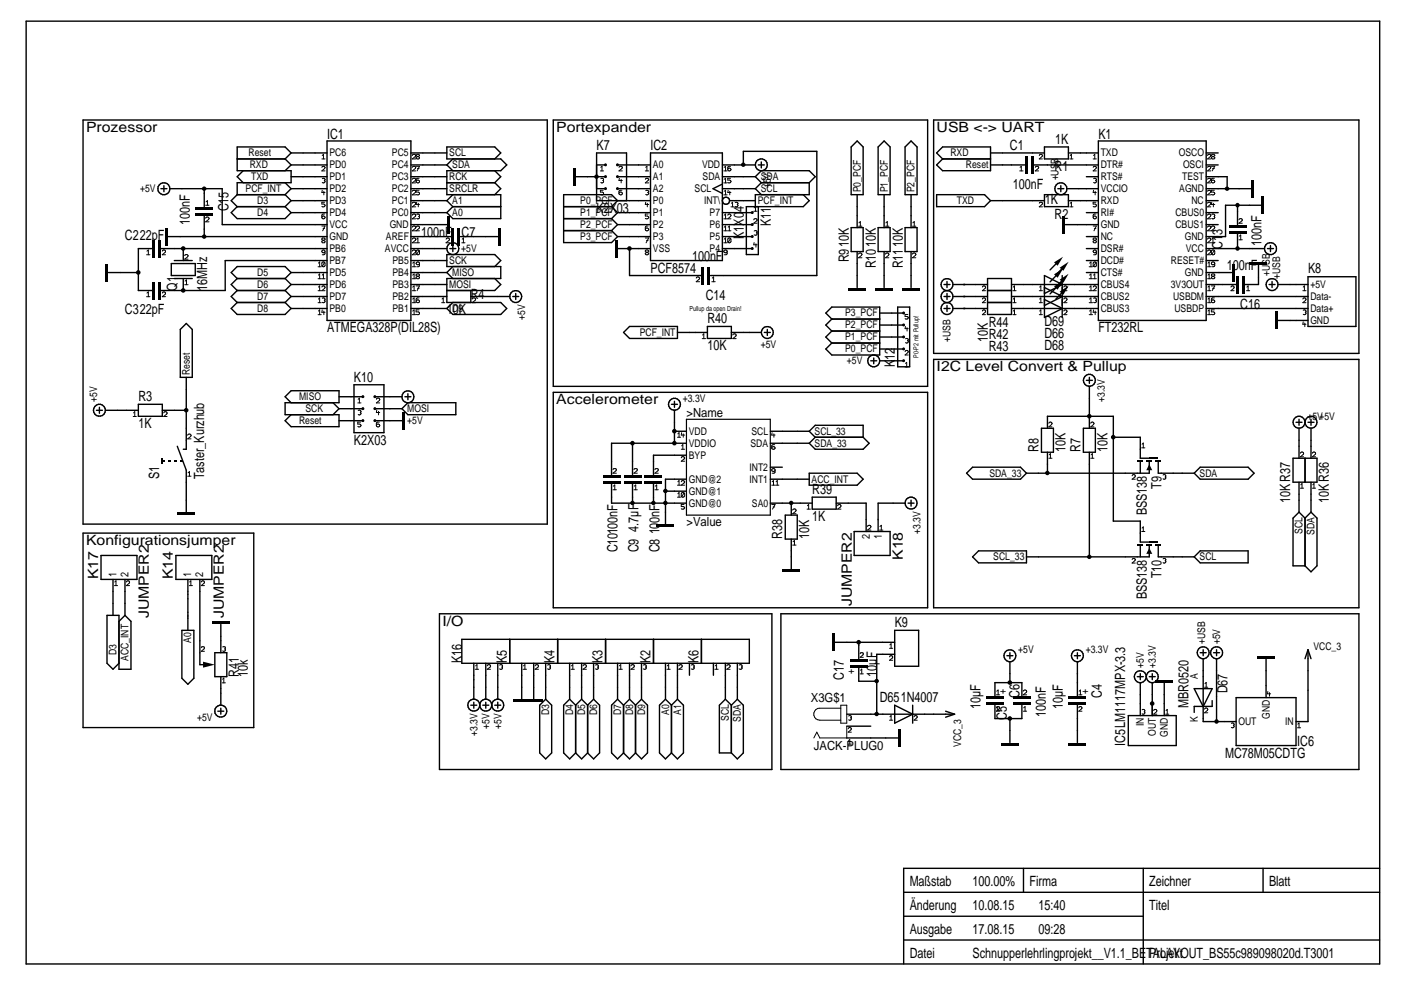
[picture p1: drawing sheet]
<svg xmlns="http://www.w3.org/2000/svg" width="297mm" height="210mm" viewBox="0 0 297 210" stroke-linecap="round" stroke-linejoin="round" font-family="sans-serif">
<defs><g id="words">
<g font-size="3">
<text x="18.2" y="28">Prozessor</text>
<text x="69.3" y="29.4">IC1</text>
<text x="117.9" y="28">Portexpander</text>
<text x="198.6" y="28">USB &lt;-&gt; UART</text>
<text x="232.9" y="29.4">K1</text>
<text x="126.5" y="31.8">K7</text>
<text x="137.9" y="31.8">IC2</text>
<text x="214.1" y="31.8">C1</text>
<text x="223.7" y="30.6">1K</text>
<text x="214.8" y="40">100nF</text>
<text x="223.6" y="36.3">R1</text>
<text x="40.2" y="47.7" transform="rotate(-90 40.2 47.7)">100nF</text>
<text x="48.5" y="44.8" transform="rotate(-90 48.5 44.8)">C15</text>
<text x="126.5" y="45.1">K2X03</text>
<text x="163.4" y="47.9" transform="rotate(-90 163.4 47.9)">K11</text>
<text x="221.5" y="43.3">1K</text>
<text x="223.6" y="46.5">R2</text>
<text x="26.5" y="50.8">C222pF</text>
<text x="89.3" y="50.3">100nF</text>
<text x="97.9" y="50.3">C7</text>
<text x="157.7" y="50.6" transform="rotate(-90 157.7 50.6)">K1X04</text>
<text x="259.2" y="52.7" transform="rotate(-90 259.2 52.7)">C13</text>
<text x="267.5" y="52.1" transform="rotate(-90 267.5 52.1)">100nF</text>
<text x="137.9" y="57.8">PCF8574</text>
<text x="146.7" y="55.4">100nF</text>
<text x="180" y="55.6" transform="rotate(-90 180 55.6)">R910K</text>
<text x="185.7" y="56.9" transform="rotate(-90 185.7 56.9)">R1010K</text>
<text x="191.4" y="56.9" transform="rotate(-90 191.4 56.9)">R1110K</text>
<text x="260.1" y="57.2">100nF</text>
<text x="277.3" y="57.8">K8</text>
<text x="37.6" y="61.6" transform="rotate(-90 37.6 61.6)">Q1</text>
<text x="43.9" y="61.6" transform="rotate(-90 43.9 61.6)">16MHz</text>
<text x="99.8" y="63.5">R4</text>
<text x="149.6" y="63.6">C14</text>
<text x="263" y="65.5">C16</text>
<text x="26.5" y="66.7">C322pF</text>
<text x="69.3" y="70.4">ATMEGA328P(DIL28S)</text>
<text x="94.7" y="66.7">10K</text>
<text x="150" y="68.6">R40</text>
<text x="209.6" y="69.3">R44</text>
<text x="209.6" y="71.8">R42</text>
<text x="221.4" y="69.2">D69</text>
<text x="221.4" y="71.8">D66</text>
<text x="232.9" y="70.4">FT232RL</text>
<text x="150" y="74.3">10K</text>
<text x="189.7" y="77.8" transform="rotate(-90 189.7 77.8)">K12</text>
<text x="209.5" y="72.6" transform="rotate(-90 209.5 72.6)">10K</text>
<text x="209.6" y="74.4">R43</text>
<text x="221.4" y="74.3">D68</text>
<text x="75.1" y="80.9">K10</text>
<text x="198.6" y="78.7">I2C Level Convert &amp; Pullup</text>
<text x="29.3" y="85.1">R3</text>
<text x="117.9" y="85.7">Accelerometer</text>
<text x="29.3" y="90.8">1K</text>
<text x="75.1" y="94.3">K2X03</text>
<text x="220.2" y="95.9" transform="rotate(-90 220.2 95.9)">R8</text>
<text x="225.9" y="95.9" transform="rotate(-90 225.9 95.9)">10K</text>
<text x="229.1" y="95.9" transform="rotate(-90 229.1 95.9)">R7</text>
<text x="234.8" y="95.9" transform="rotate(-90 234.8 95.9)">10K</text>
<text x="33.8" y="101.6" transform="rotate(-90 33.8 101.6)">S1</text>
<text x="43.3" y="101.6" transform="rotate(-90 43.3 101.6)">Taster_Kurzhub</text>
<text x="172.2" y="104.8">R39</text>
<text x="246.3" y="103.6" transform="rotate(-90 246.3 103.6)">T9</text>
<text x="273.5" y="106.7" transform="rotate(-90 273.5 106.7)">10KR37</text>
<text x="281.8" y="106.7" transform="rotate(-90 281.8 106.7)">10KR36</text>
<text x="135.4" y="112.7" transform="rotate(-90 135.4 112.7)">4.7µF</text>
<text x="139.8" y="113.3" transform="rotate(-90 139.8 113.3)">100nF</text>
<text x="172.2" y="110.5">1K</text>
<text x="243.1" y="109.3" transform="rotate(-90 243.1 109.3)">BSS138</text>
<text x="18.2" y="115.6">Konfigurationsjumper</text>
<text x="130.9" y="117.1" transform="rotate(-90 130.9 117.1)">C10100nF</text>
<text x="135.4" y="117.1" transform="rotate(-90 135.4 117.1)">C9</text>
<text x="139.8" y="117.1" transform="rotate(-90 139.8 117.1)">C8</text>
<text x="165.9" y="114.3" transform="rotate(-90 165.9 114.3)">R38</text>
<text x="171.6" y="114.3" transform="rotate(-90 171.6 114.3)">10K</text>
<text x="191.4" y="118.7" transform="rotate(-90 191.4 118.7)">K18</text>
<text x="20.8" y="122.9" transform="rotate(-90 20.8 122.9)">K17</text>
<text x="36.7" y="122.9" transform="rotate(-90 36.7 122.9)">K14</text>
<text x="246.3" y="122.6" transform="rotate(-90 246.3 122.6)">T10</text>
<text x="31.6" y="131.1" transform="rotate(-90 31.6 131.1)">JUMPER2</text>
<text x="47.5" y="131.1" transform="rotate(-90 47.5 131.1)">JUMPER2</text>
<text x="180.6" y="128.6" transform="rotate(-90 180.6 128.6)">JUMPER2</text>
<text x="243.1" y="127" transform="rotate(-90 243.1 127)">BSS138</text>
<text x="93.8" y="132.7">I/O</text>
<text x="189.7" y="133">K9</text>
<text x="50.6" y="143.5" transform="rotate(-90 50.6 143.5)">R41</text>
<text x="52.5" y="143.5" transform="rotate(-90 52.5 143.5)">10k</text>
<text x="97.9" y="140.6" transform="rotate(-90 97.9 140.6)">K16</text>
<text x="107.4" y="140.6" transform="rotate(-90 107.4 140.6)">K5</text>
<text x="117.6" y="140.6" transform="rotate(-90 117.6 140.6)">K4</text>
<text x="127.8" y="140.6" transform="rotate(-90 127.8 140.6)">K3</text>
<text x="137.9" y="140.6" transform="rotate(-90 137.9 140.6)">K2</text>
<text x="148.1" y="140.6" transform="rotate(-90 148.1 140.6)">K6</text>
<text x="185.9" y="143.5" transform="rotate(-90 185.9 143.5)">10µF</text>
<text x="178.9" y="144.1" transform="rotate(-90 178.9 144.1)">C17</text>
<text x="186.5" y="148.9">D651N4007</text>
<text x="216.2" y="148" transform="rotate(-90 216.2 148)">C6</text>
<text x="233.6" y="148" transform="rotate(-90 233.6 148)">C4</text>
<text x="260.3" y="147" transform="rotate(-90 260.3 147)">D67</text>
<text x="207.9" y="150.3" transform="rotate(-90 207.9 150.3)">10µF</text>
<text x="213.5" y="152.7" transform="rotate(-90 213.5 152.7)">C5</text>
<text x="221.7" y="152.1" transform="rotate(-90 221.7 152.1)">100nF</text>
<text x="225.3" y="150.3" transform="rotate(-90 225.3 150.3)">10µF</text>
<text x="252" y="150.1" transform="rotate(-90 252 150.1)">MBR0520</text>
<text x="238.6" y="158.1" transform="rotate(-90 238.6 158.1)">IC5LM1117MPX-3.3</text>
<text x="259.8" y="160.7">MC78M05CDTG</text>
<text x="275" y="158.2">IC6</text>
<text x="192.9" y="187.9">Maßstab</text>
<text x="206.2" y="187.9">100.00%</text>
<text x="218.3" y="187.9">Firma</text>
<text x="243.7" y="187.9">Zeichner</text>
<text x="269.1" y="187.9">Blatt</text>
<text x="192.9" y="193">Änderung</text>
<text x="206.2" y="193">10.08.15</text>
<text x="220.2" y="193">15:40</text>
<text x="243.7" y="193">Titel</text>
<text x="192.9" y="198">Ausgabe</text>
<text x="192.9" y="203.1">Datei</text>
<text x="206.2" y="198">17.08.15</text>
<text x="206.2" y="203.1">Schnupperlehrlingprojekt__V1.1_BETALAYOUT_BS55c989098020d.T3001</text>
<text x="220.2" y="198">09:28</text>
<text x="243.7" y="203.1">Projekt</text>
</g>
<g font-size="2.7">
<text x="145.5" y="88.4">&gt;Name</text>
<text x="145.5" y="111.5">&gt;Value</text>
<text x="171.9" y="148.9">X3G$1</text>
<text x="172.5" y="159">JACK-PLUG0</text>
</g>
<g font-size="2.3">
<text x="184.4" y="114.3" transform="rotate(-90 184.4 114.3)">2</text>
<text x="187" y="114.3" transform="rotate(-90 187 114.3)">1</text>
<text x="24.7" y="122.3" transform="rotate(-90 24.7 122.3)">1</text>
<text x="27.2" y="122.3" transform="rotate(-90 27.2 122.3)">2</text>
<text x="40.6" y="122.3" transform="rotate(-90 40.6 122.3)">1</text>
<text x="43.1" y="122.3" transform="rotate(-90 43.1 122.3)">2</text>
</g>
<g font-size="2.2">
<text x="52.7" y="33.1">Reset</text>
<text x="53" y="35.7">RXD</text>
<text x="69.8" y="35.7">PD0</text>
<text x="69.8" y="33.1">PC6</text>
<text x="83.1" y="35.7">PC4</text>
<text x="83.1" y="33.1">PC5</text>
<text x="95.2" y="33.1">SCL</text>
<text x="95.9" y="35.7">SDA</text>
<text x="138.4" y="35.7">A0</text>
<text x="148.8" y="35.7">VDD</text>
<text x="201.5" y="33.1">RXD</text>
<text x="204.8" y="35.7">Reset</text>
<text x="233.4" y="35.7">DTR#</text>
<text x="233.4" y="33.1">TXD</text>
<text x="249.9" y="33.1">OSCO</text>
<text x="250.8" y="35.7">OSCI</text>
<text x="29.7" y="40.8">+5V</text>
<text x="52.1" y="40.8">PCF_INT</text>
<text x="53.3" y="38.2">TXD</text>
<text x="69.8" y="40.8">PD2</text>
<text x="69.8" y="38.2">PD1</text>
<text x="83.1" y="40.8">PC2</text>
<text x="83.1" y="38.2">PC3</text>
<text x="95.2" y="40.8">SRCLR</text>
<text x="95.2" y="38.2">RCK</text>
<text x="138.4" y="40.8">A2</text>
<text x="138.4" y="38.2">A1</text>
<text x="147.3" y="40.8">SCL</text>
<text x="149" y="38.2">SDA</text>
<text x="161.3" y="38.2">SDA</text>
<text x="161.3" y="40.8">SCL</text>
<text x="163.4" y="40" transform="rotate(-90 163.4 40)">+5V</text>
<text x="182.5" y="40.8" transform="rotate(-90 182.5 40.8)">P0_PCF</text>
<text x="188.2" y="40.8" transform="rotate(-90 188.2 40.8)">P1_PCF</text>
<text x="193.9" y="40.8" transform="rotate(-90 193.9 40.8)">P2_PCF</text>
<text x="224.4" y="38.3" transform="rotate(-90 224.4 38.3)">+USB</text>
<text x="233.4" y="40.8">VCCIO</text>
<text x="233.4" y="38.2">RTS#</text>
<text x="250" y="40.8">AGND</text>
<text x="250.7" y="38.2">TEST</text>
<text x="54.5" y="45.8">D4</text>
<text x="54.5" y="43.3">D3</text>
<text x="69.8" y="45.8">PD4</text>
<text x="69.8" y="43.3">PD3</text>
<text x="83.1" y="45.8">PC0</text>
<text x="83.1" y="43.3">PC1</text>
<text x="95.9" y="43.3">A1</text>
<text x="95.9" y="45.8">A0</text>
<text x="123" y="45.8">P1_PCF</text>
<text x="123" y="43.3">P0_PCF</text>
<text x="138.4" y="45.8">P1</text>
<text x="138.4" y="43.3">P0</text>
<text x="149.3" y="43.3">INT\</text>
<text x="150.4" y="45.8">P7</text>
<text x="160.7" y="43.3">PCF_INT</text>
<text x="202.9" y="43.3">TXD</text>
<text x="233.4" y="45.8">RI#</text>
<text x="233.4" y="43.3">RXD</text>
<text x="249.2" y="45.8">CBUS0</text>
<text x="252.6" y="43.3">NC</text>
<text x="69.8" y="53.5">PB6</text>
<text x="69.8" y="50.9">GND</text>
<text x="69.8" y="48.4">VCC</text>
<text x="81.6" y="53.5">AVCC</text>
<text x="81.8" y="50.9">AREF</text>
<text x="82.6" y="48.4">GND</text>
<text x="97.8" y="53.5">+5V</text>
<text x="123" y="50.9">P3_PCF</text>
<text x="123" y="48.4">P2_PCF</text>
<text x="138.4" y="53.5">VSS</text>
<text x="138.4" y="50.9">P3</text>
<text x="138.4" y="48.4">P2</text>
<text x="150.4" y="48.4">P6</text>
<text x="150.4" y="50.9">P5</text>
<text x="150.4" y="53.5">P4</text>
<text x="233.4" y="53.5">DSR#</text>
<text x="233.4" y="50.9">NC</text>
<text x="233.4" y="48.4">GND</text>
<text x="249.2" y="48.4">CBUS1</text>
<text x="251.2" y="50.9">GND</text>
<text x="251.4" y="53.5">VCC</text>
<text x="54.5" y="58.5">D5</text>
<text x="69.8" y="58.5">PD5</text>
<text x="69.8" y="56">PB7</text>
<text x="83.2" y="58.5">PB4</text>
<text x="83.2" y="56">PB5</text>
<text x="95.2" y="56">SCK</text>
<text x="95.9" y="58.5">MISO</text>
<text x="233.4" y="58.5">CTS#</text>
<text x="233.4" y="56">DCD#</text>
<text x="248.2" y="56">RESET#</text>
<text x="251.2" y="58.5">GND</text>
<text x="269.2" y="58.5" transform="rotate(-90 269.2 58.5)">+USB</text>
<text x="271.4" y="59.2" transform="rotate(-90 271.4 59.2)">+USB</text>
<text x="54.5" y="63.6">D7</text>
<text x="54.5" y="61.1">D6</text>
<text x="69.8" y="63.6">PD7</text>
<text x="69.8" y="61.1">PD6</text>
<text x="83.2" y="63.6">PB2</text>
<text x="83.2" y="61.1">PB3</text>
<text x="95.2" y="61.1">MOSI</text>
<text x="233.4" y="63.6">CBUS2</text>
<text x="233.4" y="61.1">CBUS4</text>
<text x="248.2" y="61.1">3V3OUT</text>
<text x="248.7" y="63.6">USBDM</text>
<text x="277.8" y="61.1">+5V</text>
<text x="277.8" y="63.6">Data-</text>
<text x="54.5" y="66.2">D8</text>
<text x="69.8" y="66.2">PB0</text>
<text x="83.2" y="66.2">PB1</text>
<text x="95.9" y="66.2">D9</text>
<text x="111.4" y="67.9" transform="rotate(-90 111.4 67.9)">+5V</text>
<text x="135.6" y="71.2">PCF_INT</text>
<text x="179.2" y="67.1">P3_PCF</text>
<text x="179.2" y="69.6">P2_PCF</text>
<text x="233.4" y="66.2">CBUS3</text>
<text x="249" y="66.2">USBDP</text>
<text x="277.8" y="68.7">GND</text>
<text x="277.8" y="66.2">Data+</text>
<text x="161.3" y="73.8">+5V</text>
<text x="179.2" y="72.2">P1_PCF</text>
<text x="179.2" y="74.7">P0_PCF</text>
<text x="179.6" y="77.3">+5V</text>
<text x="201.5" y="72.5" transform="rotate(-90 201.5 72.5)">+USB</text>
<text x="40.3" y="79.5" transform="rotate(-90 40.3 79.5)">Reset</text>
<text x="20.6" y="85.2" transform="rotate(-90 20.6 85.2)">+5V</text>
<text x="63.4" y="90">Reset</text>
<text x="63.4" y="84.9">MISO</text>
<text x="64.8" y="87.4">SCK</text>
<text x="86.4" y="87.4">MOSI</text>
<text x="86.4" y="90">+5V</text>
<text x="144.8" y="85.2">+3.3V</text>
<text x="234.3" y="85.2" transform="rotate(-90 234.3 85.2)">+3.3V</text>
<text x="277.2" y="89">+5V+5V</text>
<text x="146" y="92.2">VDD</text>
<text x="146" y="94.7">VDDIO</text>
<text x="159.1" y="94.7">SDA</text>
<text x="159.3" y="92.2">SCL</text>
<text x="172.7" y="94.7">SDA_33</text>
<text x="172.7" y="92.2">SCL_33</text>
<text x="146" y="97.2">BYP</text>
<text x="158.9" y="99.8">INT2</text>
<text x="209.8" y="101">SDA_33</text>
<text x="254.3" y="101">SDA</text>
<text x="146" y="102.3">GND@2</text>
<text x="146" y="104.9">GND@1</text>
<text x="146" y="107.4">GND@0</text>
<text x="158.9" y="102.3">INT1</text>
<text x="159.4" y="107.4">SA0</text>
<text x="172.1" y="102.3">ACC_INT</text>
<text x="195.2" y="113.2" transform="rotate(-90 195.2 113.2)">+3.3V</text>
<text x="276.2" y="113.2" transform="rotate(-90 276.2 113.2)">SCL</text>
<text x="278.7" y="113.4" transform="rotate(-90 278.7 113.4)">SDA</text>
<text x="210.6" y="118.8">SCL_33</text>
<text x="254.3" y="118.8">SCL</text>
<text x="40.6" y="136.4" transform="rotate(-90 40.6 136.4)">A0</text>
<text x="255.5" y="136.6" transform="rotate(-90 255.5 136.6)">+USB</text>
<text x="258.7" y="136.6" transform="rotate(-90 258.7 136.6)">+5V</text>
<text x="278.5" y="137.9">VCC_3</text>
<text x="24.7" y="138.9" transform="rotate(-90 24.7 138.9)">D3</text>
<text x="27.2" y="140.1" transform="rotate(-90 27.2 140.1)">ACC_INT</text>
<text x="181.2" y="143" transform="rotate(-90 181.2 143)">+</text>
<text x="215.9" y="138.5">+5V</text>
<text x="230.2" y="138.5">+3.3V</text>
<text x="242.5" y="141.7" transform="rotate(-90 242.5 141.7)">+5V</text>
<text x="245.1" y="141.7" transform="rotate(-90 245.1 141.7)">+3.3V</text>
<text x="254" y="143.9" transform="rotate(-90 254 143.9)">A</text>
<text x="213.3" y="147.2" transform="rotate(-90 213.3 147.2)">+</text>
<text x="230.8" y="147.2" transform="rotate(-90 230.8 147.2)">+</text>
<text x="41.8" y="152.8">+5V</text>
<text x="103.8" y="154.5" transform="rotate(-90 103.8 154.5)">+5V</text>
<text x="106.3" y="154.5" transform="rotate(-90 106.3 154.5)">+5V</text>
<text x="116.5" y="151.7" transform="rotate(-90 116.5 151.7)">D3</text>
<text x="121.5" y="151.7" transform="rotate(-90 121.5 151.7)">D4</text>
<text x="124.1" y="151.7" transform="rotate(-90 124.1 151.7)">D5</text>
<text x="126.6" y="151.7" transform="rotate(-90 126.6 151.7)">D6</text>
<text x="131.7" y="151.7" transform="rotate(-90 131.7 151.7)">D7</text>
<text x="134.2" y="151.7" transform="rotate(-90 134.2 151.7)">D8</text>
<text x="136.8" y="151.7" transform="rotate(-90 136.8 151.7)">D9</text>
<text x="141.9" y="151.6" transform="rotate(-90 141.9 151.6)">A0</text>
<text x="144.4" y="151.6" transform="rotate(-90 144.4 151.6)">A1</text>
<text x="154.6" y="152.9" transform="rotate(-90 154.6 152.9)">SCL</text>
<text x="157.1" y="153.1" transform="rotate(-90 157.1 153.1)">SDA</text>
<text x="242.5" y="154" transform="rotate(-90 242.5 154)">IN</text>
<text x="254" y="153.1" transform="rotate(-90 254 153.1)">K</text>
<text x="262.6" y="153.8">OUT</text>
<text x="269.2" y="152.4" transform="rotate(-90 269.2 152.4)">GND</text>
<text x="272.5" y="153.8">IN</text>
<text x="101.2" y="156" transform="rotate(-90 101.2 156)">+3.3V</text>
<text x="203.8" y="158.4" transform="rotate(-90 203.8 158.4)">VCC_3</text>
<text x="245.1" y="156" transform="rotate(-90 245.1 156)">OUT</text>
<text x="247.6" y="156.3" transform="rotate(-90 247.6 156.3)">GND</text>
</g>
<g font-size="1.5">
<text x="146.2" y="66">Pullup da open Drain!</text>
<text x="194.8" y="75.9" transform="rotate(-90 194.8 75.9)">P0-P2 mit Pullup!</text>
</g>
</g></defs>
<g fill="none" stroke="#000" stroke-width=".3">
<path d="M5.5 4.5h287v199.9h-287zM17.6 25.4h98.4v85.7h-98.4zM34.8 39.4v1.2M50.3 33.7h10.1M51.6 36.2l-1.3 1.3 1.3 1.2M60.4 38.7l1.3 1.3M60.4 33.7l1.3 1.3M61.7 32.4l-1.3-1.2h-10.1v5h11.4v2.5h-11.4v2.6M61.7 37.5h7.6M61.7 32.4h7.6M61.7 35h7.6M61.7 32.4l-1.3 1.3"/>
<path d="M61.7 35l-1.3 1.2M69.3 29.9h17.8v38h-17.8zM87.1 37.5h7.6M87.1 32.4h7.6M87.1 35h7.6M94.7 38.7h10.2M94.7 35l1.3 1.2M96 33.7l-1.3 1.3M104.9 33.7l1.3-1.3-1.3-1.2h-10.2v2.5h11.5l1.2 1.3-1.2 1.2h-11.5v5.1h11.5v5.1h-10.2l-1.3-1.3M104.9 38.7l1.3 1.3-1.3 1.3M104.9 36.2l1.3 1.3-1.3 1.2M117.3 25.4h79.4v56.5h-79.4z"/>
<path d="M122 37.5h6.4M126.5 35h1.9M130.9 37.5h7M130.9 35h7M137.9 32.4h15.3v22.8h-15.3zM153.2 37.5h6.9M153.2 35h6.9M153.2 39l-2 1 2 1M157.6 35v-2.9h15.6v26.3h-22.6M160.1 35a1.24 1.24 0 0 0 1.1 1.2h10.4l1.2 1.3-1.2 1.2M160.1 35a1.26 1.26 0 0 1 1.2-1.3 1.26 1.26 0 0 1 1.4 1.1 1.26 1.26 0 0 1-1.1 1.4M160.1 37.5l1.3 1.2"/>
<path d="M160.8 35h1.2M161.4 38.7h10.2M161.4 34.3v1.3M161.4 36.2l-1.3 1.3M161.4 38.7l-1.3 1.3M171.6 38.7v2.6h-11.5v2.5M180.5 31.2l1.2-1.3 1.3 1.3v10.1h-2.5zM186.2 31.2l1.2-1.3 1.3 1.3v10.1h-2.5zM191.9 31.2l1.3-1.3 1.2 1.3v10.1h-2.5zM197.9 25.4h90.2v49.5h-90.2zM198.6 32.4l1.3-1.2h10.1v5h-10.1l-1.3-1.2 1.3-1.3zM199.9 33.7h10.1"/>
<path d="M210 32.4h11.4M210 35h7.3M219.2 35h13.7M221.4 31.2h5.1v2.5h-5.1zM224.9 39.4v1.2M226.5 32.4h6.4M230.3 37.5h2.6M232.9 29.9h22.8v38h-22.8zM255.7 37.5h4.5v2.5M255.7 32.4h2.6M255.7 35h2.6M23 57.8h6.3"/>
<path d="M32.2 52.7h-2.9v8.9h2.9M34.1 40h1.3M34.1 52.7h35.2M35.7 50.2h33.6M36 40h11.1v7.6h22.2M36.3 55.9h5.1v2.5h-5.1zM37 59.1h3.8M37 55.2h3.8M38.9 52.7v2.5M38.9 59.1v2.5M43.3 40v3.8M43.3 45.7v4.5"/>
<path d="M50.3 59.1h10.1M50.3 41.3h10.1M50.3 43.8h10.1M50.3 43.8l-1.3 1.3 1.3 1.3h10.1l1.3-1.3M50.3 59.1l-1.3 1.2 1.3 1.3M50.3 41.3l-1.3 1.2 1.3 1.3M60.4 59.1l1.3 1.2M60.4 43.8l1.3 1.3M60.4 41.3l1.3 1.2M61.7 40h7.6M61.7 42.5h7.6M61.7 40l-1.3 1.3"/>
<path d="M61.7 45.1h7.6M61.7 57.8h7.6M61.7 57.8l-1.3-1.3h-10.1l-1.3 1.3 1.3 1.3M61.7 57.8l-1.3 1.3M61.7 42.5l-1.3 1.3M69.3 55.2h-21.6v6.4h-13.6M87.1 40h7.6M87.1 52.7h7.6M87.1 50.2h8.6M87.1 42.5h7.6M87.1 47.6h7.6M87.1 45.1h7.6"/>
<path d="M87.1 55.2h7.6M87.1 57.8h7.6M94.7 52.7a1.28 1.28 0 0 1 1.3-1.3 1.28 1.28 0 0 1 1.3 1.2 1.28 1.28 0 0 1-1.1 1.4M94.7 52.7a1.24 1.24 0 0 0 1.1 1.3M94.7 57.8l1.3 1.3M94.7 42.5l1.3 1.3M95.4 52.7h1.2M96 43.8h10.2M96 52.1v1.2M96 56.5l-1.3 1.3M96 41.3l-1.3 1.2M96 43.8l-1.3 1.3"/>
<path d="M97.6 50.2h7.9M104.9 59.1l1.3 1.2-1.3 1.3h-10.2M104.9 56.5l1.3-1.3-1.3-1.2h-10.2v2.5h11.5v2.6h-11.5v5h11.5l1.2 1.3-1.2 1.3h-10.2l-1.3-1.3M119.5 48.9h10.2M119.5 43.8h10.2M119.5 46.4h10.2M126.5 40h1.9M129.7 43.8l1.2-1.3-1.2-1.2h-10.2v10.1h10.2l1.2-1.2M129.7 48.9l1.2 1.3M129.7 46.4l1.2 1.2M129.7 43.8l1.2 1.3M130.9 40h7"/>
<path d="M130.9 52.7h7M130.9 50.2h7M130.9 47.6l-1.2 1.3M130.9 47.6h7M130.9 45.1l-1.2 1.3M130.9 45.1h7M132.8 42.5v-10.1h-6.3v10.1h11.4M133.5 52.7v5.7h15.2M153.2 40h6.9M153.2 52.7h6.3M153.2 50.2h6.3M153.2 47.6h6.3"/>
<path d="M153.2 45.1h6.3M154.7 42.5h5.4M160.1 40l1.3 1.3M170.3 41.3l1.3 1.2-1.3 1.3h-12.1v10.2h2.6v-10.2M180.5 48.3h2.5v5h-2.5zM181.7 41.3v7M181.7 53.3v7.7M186.2 48.3h2.5v5h-2.5zM187.4 41.3v7M187.4 53.3v7.7M191.9 48.3h2.5v5h-2.5zM193.2 41.3v7"/>
<path d="M193.2 53.3v7.7M198.6 41.3h10.1l1.3 1.2-1.3 1.3h-10.1zM200.8 59.7v1.3M209.4 59.1h5.1v7.6h-5.1zM210 42.5h11.4M221.4 41.3h5.1v2.5h-5.1zM224.3 40h1.2M224.4 55.4l-1.8 1.8M224.4 57.9l-1.8 1.9M225.2 58.4v8.9M225.7 56.4l-1.8 1.9M225.7 59l-1.8 1.9"/>
<path d="M225.9 47.6h7M226.2 40a1.28 1.28 0 0 0-1.2-1.3 1.28 1.28 0 0 0-1.4 1.2 1.28 1.28 0 0 0 1.1 1.4M226.2 40a1.26 1.26 0 0 1-1 1.3M226.2 40h6.7M226.5 42.5h6.4M230.3 52.7h2.6M230.3 50.2h2.6M230.3 45.1h2.6M230.3 55.2h2.6M230.3 57.8h2.6M255.7 40h9.6M255.7 52.7h12.4"/>
<path d="M255.7 42.5h2.6M255.7 47.6h2.6M255.7 45.1h2.6M255.7 55.2h2.6M255.7 57.8h5.4M262.4 43.5v4.1M262.4 49.5v3.2M266.8 56.2v4.1h-2.8M267.5 43.5h-7.7v6.7h-4.1M268.7 52.7h1.3M269.4 52.1v1.2M269.7 59.7v1.3"/>
<path d="M277.3 58.7h10.2v10.5h-10.2zM38.2 69.8l1.3-1.2 1.3 1.2v10.2h-2.6zM50.3 61.6h10.1M50.3 64.1l-1.3 1.3 1.3 1.3h10.1l1.3-1.3M50.3 64.1h10.1M50.3 61.6l-1.3 1.3 1.3 1.2M60.4 64.1l1.3 1.3M60.4 61.6l1.3 1.3M61.7 60.3h7.6M61.7 65.4h7.6M61.7 62.9h7.6M61.7 62.9l-1.3 1.2"/>
<path d="M61.7 60.3l-1.3 1.3M87.1 60.3h7.6M87.1 65.4h7.6M87.1 62.9h7.6M96 64.1l-1.3 1.3M99.8 62.9h8.3M99.8 61.6v2.5M108.7 62.9h1.3M109.3 62.2v1.3M133.5 69.2h10.1v2.6h-10.1l-1.3-1.3zM143.6 70.5h6.4M150 69.2h5.1v2.6h-5.1z"/>
<path d="M155.1 70.5h6.3M162 70.5h1.3M162.7 69.8v1.3M176.4 67.6l-1.3-1.2 1.3-1.3h10.1v10.2h-10.1l-1.3-1.3 1.3-1.3M176.4 67.6h10.1M176.4 67.6l-1.3 1.3 1.3 1.3M176.4 70.2h10.1M176.4 70.2l-1.3 1.3 1.3 1.2M176.4 72.7h10.1M184.6 76.5h1.3M185 75.3a1.27 1.27 0 0 0-1 1.4 1.27 1.27 0 0 0 1.3 1.1 1.27 1.27 0 0 0 1.2-1.3M185.2 75.9v1.2"/>
<path d="M185.5 75.3a1.24 1.24 0 0 1 1 1.2M186.5 76.5h5.1M186.5 66.4h5.1M186.5 68.9h5.1M186.5 71.5h5.1M186.5 74h5.1M190.3 65.1h2.6v12.7h-2.6zM197.9 76.2h90.2v52.7h-90.2zM200.1 60.3h1.3M200.1 65.4h1.3M200.1 62.9h1.3M200.8 62.2v1.3"/>
<path d="M200.8 64.8v1.2M202.1 60.3h7.3M202.1 65.4h7.3M202.1 62.9h7.3M209.4 61.6h5.1M209.4 64.1h5.1M214.5 60.3h18.4M214.5 65.4h18.4M214.5 62.9h18.4M221.4 62.2l3.9-1.9-3.9-1.9v8.9l3.9-1.9-3.9-1.9M221.4 61l3.9 1.9-3.9 1.9M224.4 60.5l-1.8 1.8"/>
<path d="M225.7 61.5l-1.8 1.9M255.7 60.3h6.4M255.7 65.4h21.6M255.7 62.9h21.6M269.1 60.3h1.2M271 60.3h6.3M271 67.9h6.3M20.4 87h1.3M21.1 86.4v1.2M22.3 87h7M29.3 85.7h5.1v2.6h-5.1zM34.4 87h5.1"/>
<path d="M37.6 94.6l1.9 5.1v8.9M39.5 80v15.2h-.6M61.7 85.4l-1.3-1.3 1.3-1.3h10.2v2.6h-11.5v2.5h11.5v2.6h-10.2l-1.3-1.3 1.3-1.3M70.6 85.4l1.3 1.3M71.9 89.2h5.1M71.9 86.7h5.1M71.9 84.1h5.1M71.9 86.7l-1.3 1.2M75.1 81.6h6.3v10.1h-6.3zM79.5 89.2h5.7M79.5 86.7h5.7M79.5 84.1h5.7"/>
<path d="M85.2 84.1a1.24 1.24 0 0 0 1.1 1.3h10.3v2.5h-10.1l-1.3-1.2M85.2 84.1a1.28 1.28 0 0 1 1.2-1.2 1.28 1.28 0 0 1 1.4 1.1 1.28 1.28 0 0 1-1.1 1.4M85.8 84.1h1.3M86.5 85.4l-1.3 1.3M86.5 83.5v1.3M117.3 83.2h79.4v45.7h-79.4zM134.1 94v6.6M142.4 85.7h1.2M143 91.4h2.5M143 85.1v1.3M143 87v7M145.5 94h-15.8v6.6"/>
<path d="M145.5 96.5h-6.9v4.1M163.3 91.4h8.3M163.3 99.1h2.6M163.3 94h8.3M171.6 91.4l1.2-1.2h10.2v2.5M171.6 91.4l1.2 1.3M172.8 92.7l-1.2 1.3M172.8 92.7h10.2M183 92.7l1.3 1.3-1.3 1.2h-10.2l-1.2-1.2M220.8 90.8h2.5v5.1h-2.5zM222.1 90.8v-2.5h13.9v22.2h5.8v4.4h1.9M222.1 95.9v4.4"/>
<path d="M229.7 90.8h2.5v5.1h-2.5zM230.3 80.6h1.3M231 80v1.3M231 81.9v8.9M231 95.9v22.2M236 92.7h5.8v4.5h1.9M241.8 97.8v2.5M243.7 97.8v2.5h-26.1M245.6 97.8v2.5h7.6M254.5 99.1h10.1l1.3 1.2-1.3 1.3h-10.1l-1.3-1.3zM274.1 97.2h5.1v5h-5.1zM274.4 88.7a1.24 1.24 0 0 1 2.2 .4l.2 .9a1.26 1.26 0 0 0 1.9 .6 1.26 1.26 0 0 0 0-2.1 1.26 1.26 0 0 0-1.9 .6l-.2 .9a1.26 1.26 0 0 1-1.8 .6 1.26 1.26 0 0 1-.4-1.9z"/>
<path d="M274.8 89.5h1.3M275.4 88.9v1.3M275.4 90.8v6.4M276.7 97.2v5M277.3 89.5h1.3M278 88.9v1.3M278 90.8v6.4M17.6 113h36.2v41.3h-36.2zM21.4 117.8h7.6v5.1h-7.6zM37.3 117.8h7.6v5.1h-7.6zM129.7 102.5v4.2h15.8M134.1 102.5v4.2"/>
<path d="M138.6 102.5v4.2M141.1 104.1h4.4M145.5 101.6h-4.4v9.5M163.3 101.6h8.3M163.3 106.7h8.9M166.5 109.2h2.5v5.1h-2.5zM167.8 106.7v2.5M167.8 114.3v6.3M171.6 100.3h10.1l1.3 1.3-1.3 1.3h-10.1zM172.2 105.4h5.1v2.5h-5.1zM177.3 106.7h6.3v6M181.1 112.7h7.6v5.1h-7.6z"/>
<path d="M191.9 106.7h-5.7v6M192.5 106.7h1.3M193.2 106v1.3M204.9 100.3l1.3-1.2h10.2l1.2 1.2-1.2 1.3h-10.2zM206.2 118.1l1.3-1.3h10.1v2.5h-10.1zM241.8 115.6v2.5M243.7 115.6v2.5h-26.1M245.6 115.6v2.5h7.6M254.5 116.8h10.1v2.5h-10.1l-1.3-1.2zM275.4 102.2v6.4M275.4 108.6l-1.3 1.3v10.1h2.6M275.4 108.6l1.3 1.3"/>
<path d="M276.7 109.9v10.1M278 102.2v6.4M278 108.6l1.2 1.3v10.1l-1.2 1.2-1.3-1.2M278 108.6l-1.3 1.3M24 122.9v7.6M26.5 130.5l1.3 1.2v10.2h-2.6v-11.4h-2.5v10.1l1.3 1.3 1.2-1.3M26.5 122.9v7.6M26.5 130.5l-1.3 1.2M38.6 133.6h2.5v10.2l-1.3 1.3-1.2-1.3zM39.8 122.9v10.7M42.4 122.9v18h.9M45.5 138.4h2.6v5.1h-2.6z"/>
<path d="M46.8 132.4v6M93.2 130.1h70.5v33.1h-70.5zM97.9 135.6h61v5h-61zM108.1 135.6v5M118.2 135.6v5M128.4 135.6v5M138.6 135.6v5M148.7 135.6v5M165.6 130.1h122.5v33.1h-122.5zM177 136.2h12.7M182.1 136.2v3.5M189.7 133.6h5.1v7.7h-5.1z"/>
<path d="M189.7 138.7h-3.8v12.7M213.5 139h1.3M214.1 138.4v1.3M227.8 139h1.3M228.4 138.4v1.3M254.5 138.4h1.2M255.1 137.8v1.2M255.1 139.7v13.3h7M257.3 138.4h1.3M257.9 137.8v1.2M257.9 139.7v13.3M268.4 139.7v8.2"/>
<path d="M277.3 137.8v15.2h-2.5M277.3 137.8l.7 1.9M277.3 137.8l-.6 1.9M46.2 150.8h1.3M46.8 143.5v6M46.8 150.2v1.2M99.8 149.5h1.3M100.5 140.6v7.7M100.5 148.9v1.3M101.7 149.5a1.27 1.27 0 0 1 1.3-1.3 1.27 1.27 0 0 1 1.3 1.3M101.7 149.5a1.27 1.27 0 0 0 1.3 1.3 1.27 1.27 0 0 0 1.3-1.3M102.4 149.5h1.2"/>
<path d="M103 140.6v7.7M103 148.9v1.3M104.9 149.5h1.3M105.5 140.6v7.7M105.5 148.9v1.3M110.6 140.6v7.7M113.2 140.6v7.7M114.4 149.5l1.3-1.2 1.3 1.2v10.1l-1.3 1.3-1.3-1.3zM115.7 140.6v7.7M120.8 148.3l-1.3 1.2v10.1l1.3 1.3 1.2-1.3M120.8 140.6v7.7M120.8 148.3l1.2 1.2"/>
<path d="M122 159.6l1.3 1.3 1.3-1.3M122 149.5v10.1M123.3 140.6v7.7M123.3 148.3l1.3 1.2M123.3 148.3l-1.3 1.2M124.6 149.5v10.1M125.9 140.6v7.7M125.9 148.3l1.2 1.2v10.1l-1.2 1.3-1.3-1.3M125.9 148.3l-1.3 1.2M130.9 148.3l-1.2 1.2v10.1l1.2 1.3 1.3-1.3M130.9 140.6v7.7M130.9 148.3l1.3 1.2"/>
<path d="M132.2 159.6l1.3 1.3 1.2-1.3M132.2 149.5v10.1M133.5 140.6v7.7M133.5 148.3l1.2 1.2M133.5 148.3l-1.3 1.2M134.7 149.5v10.1M136 140.6v7.7M136 148.3l1.3 1.2v10.1l-1.3 1.3-1.3-1.3M136 148.3l-1.3 1.2M141.1 140.6v7.7M141.1 148.3l-1.3 1.2v10.1l1.3 1.3 1.3-1.3M141.1 148.3l1.3 1.2"/>
<path d="M142.4 149.5v10.1M143.6 140.6v7.7M143.6 148.3l1.3 1.2v10.1l-1.3 1.3-1.2-1.3M143.6 148.3l-1.2 1.2M146.2 140.6v2.6M151.3 140.6v2.6M153.8 140.6v7.7M153.8 148.3l1.3 1.2M153.8 148.3l-1.3 1.2v10.1h2.6M155.1 149.5v10.1M156.3 140.6v7.7M156.3 148.3l1.3 1.2v10.1l-1.3 1.3-1.2-1.3"/>
<path d="M156.3 148.3l-1.2 1.2M179.5 151.4h22.9M179.5 156.5h10.8M179.5 154h5.1M182.1 141.6v2.8h3.8M189.7 149.5l3.8 1.9-3.8 1.9zM193.5 149.5v3.8M200.5 150.8l1.9 .6M202.4 151.4l-1.9 .7M210.9 147.6v-2.9h5.8v2.9M210.9 149.5v2.9h5.8v-2.9M214.1 140.3v4.4"/>
<path d="M214.1 152.4v5M228.4 140.3v7.3M228.4 149.5v7.9M239.2 151.7h10.2v6.4h-10.2zM240.8 142.7a1.26 1.26 0 0 0 .3 1.9 1.26 1.26 0 0 0 1.8-.7l.2-.9a1.26 1.26 0 0 1 2-.5 1.26 1.26 0 0 1 0 2 1.26 1.26 0 0 1-2-.6l-.2-.9a1.28 1.28 0 0 0-2.1-.3zM241.1 143.5h1.3M241.8 142.8v1.3M241.8 144.7v7M243.7 143.5h1.2M244.3 142.8v1.3M244.3 144.7v7M246.8 144.7v7"/>
<path d="M253.2 146h3.8l-1.9 3.8zM257 148.5v1.3h-3.8v1.2M262.1 147.9h12.7v10.2h-12.7zM191.6 194.3h50.8M191.6 199.3h100.9M191.6 189.2h100.9M217 184.1v5.1M242.4 184.1v20.3M267.8 184.1v5.1M292.5 184.1h-100.9v20.3"/>
<circle cx="34.8" cy="40" r="1.27"/>
<circle cx="153.9" cy="42.6" r=".76"/>
<circle cx="269.4" cy="52.7" r="1.27"/>
<circle cx="109.3" cy="62.9" r="1.27"/>
<circle cx="162.7" cy="70.5" r="1.27"/>
<circle cx="200.8" cy="60.3" r="1.27"/>
<circle cx="200.8" cy="65.4" r="1.27"/>
<circle cx="200.8" cy="62.9" r="1.27"/>
<circle cx="269.7" cy="60.3" r="1.27"/>
<circle cx="21.1" cy="87" r="1.27"/>
<circle cx="143" cy="85.7" r="1.26"/>
<circle cx="231" cy="80.6" r="1.26"/>
<circle cx="193.2" cy="106.7" r="1.27"/>
<circle cx="214.1" cy="139" r="1.27"/>
<circle cx="228.4" cy="139" r="1.26"/>
<circle cx="255.1" cy="138.4" r="1.26"/>
<circle cx="258" cy="138.4" r="1.28"/>
<circle cx="46.8" cy="150.8" r="1.27"/>
<circle cx="100.5" cy="149.5" r="1.27"/>
<circle cx="105.5" cy="149.5" r="1.27"/>
</g>
<g fill="none" stroke="#000" stroke-width=".21">
<path d="M68.2 35.5l.3-.2h.3v.4l-.6 .5h.7M68.2 33.7h.7M68.3 37.9h.5v.4M68.3 33l.3-.3v1M68.7 38.3h.1M68.8 38.3l.1 .2a.36 .36 0 0 1-.6 .2M87.4 35.5a.38 .38 0 0 1 .4-.3 .38 .38 0 0 1 .3 .4l-.7 .6h.7M87.4 38a.38 .38 0 0 1 .4-.2 .38 .38 0 0 1 .3 .3l-.7 .7h.7M87.4 33a.37 .37 0 0 1 .4-.3 .37 .37 0 0 1 .3 .3l-.7 .7h.7M88.2 35.3h.7l-.5 .9M88.2 32.9v.1l.7 .4-.1 .3h-.4l-.2-.3 .7-.4v-.1l-.1-.2zM88.5 35.7h.4"/>
<path d="M88.9 37.8h-.4l-.3 .2v.5a.37 .37 0 0 0 .4 .3 .37 .37 0 0 0 .3-.4 .38 .38 0 0 0-.3-.2 .38 .38 0 0 0-.4 .2M127.3 36.2h.7M127.4 35.5l.2-.2v.9M127.4 37.9h.5v.4M127.8 38.3h.1M127.9 38.3l.1 .2a.36 .36 0 0 1-.6 .2M131.2 35.5l.1-.2a.41 .41 0 0 1 .6 .2v.2l-.7 .5h.7M131.3 37.8l-.1 .5h.7M131.7 38v.8M136.8 36.2h.7M136.8 38l.3-.2 .4 .2-.7 .8h.7M136.9 35.5l.3-.2v.9"/>
<path d="M153.5 36.2h.7M153.5 38.8h.7M153.5 35.5l.3-.2v.9M153.5 38l.3-.2v1M154.9 37.8h-.6v.4h.4l.3 .2-.3 .4-.4-.1M154.9 35.3h-.5l-.1 .7a.33 .33 0 0 0 .5 .2 .33 .33 0 0 0 .1-.5 .36 .36 0 0 0-.6 .2M216.2 36.2h.7M216.3 35.5l.2-.2v.9M219.5 35.5l.1-.2a.41 .41 0 0 1 .6 .2l-.1 .2-.6 .5h.7M220.3 33a.34 .34 0 0 1 .4-.3 .34 .34 0 0 1 .3 .3l-.7 .7h.7M226.8 33.7h.7M226.9 33l.3-.3v1"/>
<path d="M231.8 35.5l.2-.2h.4v.4l-.6 .5h.6M231.8 33.7h.6M231.9 37.9h.5v.4M231.9 33l.2-.3v1M232.3 38.3h.1M232.4 38.3v.2a.36 .36 0 0 1-.5 .2M256 35.5l.3-.2h.3v.4l-.6 .5h.7M256 38l.3-.2 .3 .1v.4l-.6 .5h.7M256 33a.34 .34 0 0 1 .4-.3 .34 .34 0 0 1 .3 .3l-.7 .7h.7M256.8 35.3h.8l-.6 .9M257 32.7l-.2 .3 .8 .4-.2 .3h-.4l-.2-.2v-.1l.8-.4-.2-.3zM257.1 35.7h.4"/>
<path d="M257.5 37.8h-.4l-.3 .2 .1 .7a.38 .38 0 0 0 .7-.3 .38 .38 0 0 0-.4-.2 .38 .38 0 0 0-.4 .2M31.1 54h.7M31.2 53.3l.3-.3v1M34.4 53.3a.33 .33 0 0 1 .5-.3 .33 .33 0 0 1 .1 .5l-.6 .5h.7M39.2 54.2a.38 .38 0 0 1 .3-.2 .38 .38 0 0 1 .4 .3l-.7 .6h.7M39.2 59.6l.3-.2v1M43.6 46.3a.37 .37 0 0 1 .4-.3 .37 .37 0 0 1 .3 .4l-.7 .6h.7M43.6 43.5h.7M43.7 42.8l.3-.3v1M67.4 59.1h.7M67.4 56.6h.7M67.5 55.8l.3-.3v1.1"/>
<path d="M67.5 58.3l.3-.2v1M68.2 50.6l.2-.1h.3l.2 .1v.2l-.7 .3 .2 .4h.3l.2-.4-.7-.3zM68.2 47.9h.7l-.5 1M68.2 59.1h.7M68.3 40.3l-.1 .5h.7M68.3 58.3l.3-.2v1M68.5 48.4h.3M68.7 40.6v.7M68.8 45.4l-.5 .1-.1 .6a.33 .33 0 0 0 .5 .3 .33 .33 0 0 0 .1-.5 .36 .36 0 0 0-.6 .2M68.8 42.9h-.6v.4h.5l.2 .2-.2 .4-.5-.1M68.8 55.6l.1 .7a.36 .36 0 0 1-.6 .2M68.8 55.6a.36 .36 0 0 0-.6 .2l.1 .7"/>
<path d="M68.8 55.6l-.5 .9M68.9 53.3a.33 .33 0 0 1-.4 .3 .33 .33 0 0 1-.2-.5 .36 .36 0 0 1 .6 .2l-.1 .6-.5 .1M87.4 48.2a.37 .37 0 0 1 .4-.3 .37 .37 0 0 1 .3 .4l-.7 .6h.7M87.4 45.6a.37 .37 0 0 1 .4-.2 .37 .37 0 0 1 .3 .3l-.7 .7h.7M87.4 40.6a.38 .38 0 0 1 .4-.3 .38 .38 0 0 1 .3 .3l-.7 .7h.7M87.4 43.1l.1-.2h.5v.4l-.6 .6h.7M87.4 50.7a.37 .37 0 0 1 .4-.3 .37 .37 0 0 1 .3 .4l-.7 .7h.7M87.4 53.3a.37 .37 0 0 1 .4-.3 .37 .37 0 0 1 .3 .3l-.7 .7h.7M87.4 59.1h.7M87.4 56.6h.7M87.5 55.8l.3-.3v1.1M87.5 58.3l.3-.2v1"/>
<path d="M88.2 48.2a.37 .37 0 0 1 .4-.3 .37 .37 0 0 1 .3 .4l-.7 .6h.7M88.2 51.5h.7M88.2 58.3v.1l.7 .4-.1 .3h-.4l-.2-.3 .7-.4v-.1l-.1-.2zM88.3 42.9l-.1 .4h.7M88.3 45.5a.33 .33 0 0 1 .5-.1 .33 .33 0 0 1 .1 .5M88.3 50.7l.3-.2v1M88.7 43.1v.8M88.8 45.9h.1M88.9 45.9v.2a.36 .36 0 0 1-.6 .2M88.9 40.3h-.7v.4h.5l.2 .4a.45 .45 0 0 1-.7 .1M88.9 53.1v.7a.36 .36 0 0 1-.6 .1M88.9 53.1a.4 .4 0 0 0-.7 .2l.1 .6"/>
<path d="M88.9 53.1l-.6 .8M88.9 55.9a.33 .33 0 0 1-.4 .2 .33 .33 0 0 1-.2-.5 .36 .36 0 0 1 .6 .2v.7l-.6 .1M94.6 50.7a.37 .37 0 0 1 .4-.3 .37 .37 0 0 1 .3 .4l-.7 .7h.7M97.9 51.5h.7M98 50.7l.3-.2v1M127.9 40.3h-.6v.4h.4l.3 .3-.3 .3-.4-.1M131.9 40.3l-.6 .1-.1 .7a.38 .38 0 0 0 .4 .2 .38 .38 0 0 0 .3-.2v-.3a.4 .4 0 0 0-.7 .2M136.8 50.5h.7l-.5 1M136.8 53.2l.2-.2 .5 .2v.1l-.7 .4 .2 .3 .5-.2v-.1l-.7-.4zM136.9 40.4h.5l.1 .2-.1 .2M136.9 42.9l-.1 .4h.7M137.1 51h.3"/>
<path d="M137.2 43.1v.8M137.3 40.8h.1M137.4 45.4h-.6v.4h.4l.3 .3a.47 .47 0 0 1-.7 .2M137.4 47.9l-.5 .1-.1 .7a.33 .33 0 0 0 .5 .2 .33 .33 0 0 0 .1-.5 .36 .36 0 0 0-.6 .2M137.4 40.8l.1 .3a.4 .4 0 0 1-.6 .1M147.6 59a.33 .33 0 0 1 .5-.3 .33 .33 0 0 1 .1 .5l-.6 .5h.7M150.9 59.7h.7M151 59l.3-.3v1M153.5 46.4h.7M153.5 41.3h.7M153.5 48.9h.7M153.5 51.5h.7"/>
<path d="M153.5 40.6l.3-.3v1M153.5 45.6l.3-.2v1M153.5 48.2l.3-.3v1M153.5 50.7l.3-.2v1M154.2 53.3l-.1 .2a.38 .38 0 0 1-.6-.2 .38 .38 0 0 1 .3-.3 .38 .38 0 0 1 .4 .3l-.1 .6-.6 .1M154.3 45.6a.33 .33 0 0 1 .5-.2 .33 .33 0 0 1 .1 .5l-.6 .5h.7M154.3 48.9h.7M154.4 40.3l-.1 .5h.7M154.4 48.2l.2-.3v1M154.7 40.6v.7M154.9 50.5l.1 .7a.36 .36 0 0 1-.6 .2M154.9 50.5a.36 .36 0 0 0-.6 .2l.1 .7"/>
<path d="M154.9 50.5l-.5 .9M155 43.9h.7M155.1 43.1l.2-.2v1M155.9 42.9h.5v.4M156.3 43.3h.1M156.4 43.3l.1 .3a.36 .36 0 0 1-.6 .2M159.8 46.6a.38 .38 0 0 1 .4-.3 .38 .38 0 0 1 .3 .3l-.7 .7h.7M159.8 44.8h.7M159.9 51.4l-.1 .5h.7M159.9 49h.5v.4M159.9 44.1l.3-.3v1M160.3 51.7v.7"/>
<path d="M160.4 49.4h.1M160.4 49.4v.4h-.5M182 53.9a.38 .38 0 0 1 .4-.3 .38 .38 0 0 1 .3 .3v.2l-.7 .6h.7M182 48h.7M182.1 47.2l.3-.2v1M187.7 53.9a.38 .38 0 0 1 .4-.3 .38 .38 0 0 1 .4 .3l-.1 .2-.7 .6h.8M187.7 48h.8M187.8 47.2l.3-.2v1M193.5 53.9a.38 .38 0 0 1 .3-.3 .38 .38 0 0 1 .4 .3l-.1 .2-.6 .6h.7M193.5 48h.7M193.5 47.2l.3-.2v1M220.3 43.1l.1-.2h.5v.4l-.6 .6h.7"/>
<path d="M226.8 43.9h.7M226.9 43.1l.3-.2v1M230.9 59.1h.7M230.9 56.6h.7M231 55.8l.3-.3v1.1M231 58.3l.3-.2v1M231.8 50.6l.1-.1h.4l.1 .1v.2l-.6 .3 .1 .4h.4l.1-.4-.6-.3zM231.8 47.9h.6l-.5 1M231.8 59.1h.6M231.9 40.3l-.1 .5h.6M231.9 58.3l.2-.2v1M232 48.4h.4"/>
<path d="M232.2 40.6v.7M232.4 45.4l-.5 .1-.1 .6a.33 .33 0 0 0 .4 .3 .33 .33 0 0 0 .2-.5 .36 .36 0 0 0-.6 .2M232.4 42.9h-.6v.4h.4l.2 .2-.2 .4-.4-.1M232.4 55.6v.7a.36 .36 0 0 1-.5 .2M232.4 55.6a.36 .36 0 0 0-.6 .2l.1 .7M232.4 55.6l-.5 .9M232.4 53.3a.33 .33 0 0 1-.4 .3 .33 .33 0 0 1-.1-.5 .36 .36 0 0 1 .5 .2v.6l-.5 .1M256 45.6a.33 .33 0 0 1 .5-.2 .33 .33 0 0 1 .1 .5l-.6 .5h.7M256 40.6l.3-.3 .3 .1v.4l-.6 .5h.7M256 43.1l.1-.2h.5v.4l-.6 .6h.7M256 48.2a.33 .33 0 0 1 .5-.3 .33 .33 0 0 1 .1 .5l-.6 .5h.7M256 50.7a.33 .33 0 0 1 .5-.2 .33 .33 0 0 1 .1 .5l-.6 .5h.7"/>
<path d="M256 53.3a.33 .33 0 0 1 .5-.3 .33 .33 0 0 1 .1 .5l-.6 .5h.7M256 59.1h.7M256 56.6h.7M256.1 55.8l.3-.3v1.1M256.1 58.3l.3-.2v1M256.8 48.2l.1-.2a.38 .38 0 0 1 .7 .3l-.8 .6h.8M256.8 51.5h.8M256.8 58.3v.1l.8 .4-.2 .3h-.4l-.2-.3 .8-.4v-.1l-.2-.2h-.4zM256.9 45.5a.38 .38 0 0 1 .7 .2l-.1 .2M256.9 42.9l-.1 .4h.8M256.9 50.7l.3-.2v1M257.3 43.1v.8"/>
<path d="M257.4 45.9h.1M257.5 45.9l.1 .2a.4 .4 0 0 1-.7 .2M257.5 53.1l.1 .7a.4 .4 0 0 1-.7 .1M257.5 40.3h-.7v.4l.7 .1 .1 .3a.47 .47 0 0 1-.8 .1M257.5 53.1h-.6v.8M257.5 53.1l-.6 .8M257.6 55.9a.38 .38 0 0 1-.4 .2 .38 .38 0 0 1-.4-.2l.1-.3a.4 .4 0 0 1 .7 .2l-.1 .7-.6 .1M262.7 46.6a.38 .38 0 0 1 .3-.3 .38 .38 0 0 1 .4 .3l-.7 .7h.7M262.7 50.8h.7M262.8 50.1l.3-.3v1M31.1 62.9h.7M31.2 62.1l.3-.2v1"/>
<path d="M34.4 62.1a.33 .33 0 0 1 .5-.2 .33 .33 0 0 1 .1 .5l-.6 .5h.7M39.2 60.4h.7M67.4 61.6h.7M67.4 66.7h.7M67.4 64.2h.7M67.5 60.9l.3-.3v1M67.5 63.4l.3-.2v1M67.5 66l.3-.3v1M68.2 60.9a.33 .33 0 0 1 .5-.3 .33 .33 0 0 1 .1 .5l-.6 .5h.7M68.3 63.2a.33 .33 0 0 1 .5 0 .33 .33 0 0 1 0 .5M68.3 65.7l-.1 .5h.7M68.7 66v.7"/>
<path d="M68.7 63.7h.1M68.8 63.7l.1 .2a.36 .36 0 0 1-.6 .2M87.4 61.6h.7M87.4 66.7h.7M87.4 64.2h.7M87.5 60.9l.3-.3v1M87.5 63.4l.3-.2v1M87.5 66l.3-.3v1M88.2 60.6h.7l-.5 1M88.5 61.1h.4M88.9 65.7h-.7v.4h.5l.2 .4a.45 .45 0 0 1-.7 .1M88.9 63.2h-.6l-.1 .7a.37 .37 0 0 0 .4 .3 .37 .37 0 0 0 .3-.4 .38 .38 0 0 0-.3-.2 .38 .38 0 0 0-.4 .2"/>
<path d="M93.6 64.2h.7M93.7 63.4l.3-.2v1M100.1 63.4a.37 .37 0 0 1 .4-.3 .37 .37 0 0 1 .3 .4l-.7 .7h.7M148.9 71.8h.7M149 71l.2-.2v1M155.4 71a.38 .38 0 0 1 .3-.2 .38 .38 0 0 1 .4 .2l-.1 .3-.6 .5h.7M191.9 74.5a.34 .34 0 0 1 .4-.2 .34 .34 0 0 1 .3 .3l-.7 .7h.7M191.9 77.8h.7M192 71.8a.35 .35 0 0 1 .4 0 .35 .35 0 0 1 .2 .3l-.1 .1M192 69.2l-.1 .5h.7M192 77l.2-.2v1M192.3 69.5v.7"/>
<path d="M192.4 72.2h.1M192.5 66.7h-.6v.4l.6 .1v.4h-.6M192.5 72.2l.1 .3a.36 .36 0 0 1-.6 .1M208.3 60.9a.33 .33 0 0 1 .4-.3 .33 .33 0 0 1 .2 .5l-.6 .5h.7M208.3 63.4a.33 .33 0 0 1 .4-.2 .33 .33 0 0 1 .2 .5l-.6 .5h.7M208.3 66a.33 .33 0 0 1 .4-.3 .33 .33 0 0 1 .2 .5l-.6 .5h.7M214.8 61.6h.6M214.8 66.7h.6M214.8 64.2h.6M214.8 60.9l.3-.3v1M214.8 63.4l.3-.2v1M214.8 66l.3-.3v1"/>
<path d="M220.3 61.6h.7M220.3 66.7h.7M220.3 64.2h.7M220.4 60.9l.3-.3v1M220.4 63.4l.3-.2v1M220.4 66l.3-.3v1M225.5 60.9a.33 .33 0 0 1 .5-.3 .33 .33 0 0 1 .1 .5l-.6 .5h.7M225.5 63.4a.33 .33 0 0 1 .5-.2 .33 .33 0 0 1 .1 .5l-.6 .5h.7M225.5 66a.33 .33 0 0 1 .5-.3 .33 .33 0 0 1 .1 .5l-.6 .5h.7M230.9 61.6h.7M230.9 66.7h.7M230.9 64.2h.7"/>
<path d="M231 60.9l.3-.3v1M231 63.4l.3-.2v1M231 66l.3-.3v1M231.8 60.9a.33 .33 0 0 1 .4-.3 .33 .33 0 0 1 .2 .5l-.6 .5h.6M231.9 63.2a.33 .33 0 0 1 .4 0 .33 .33 0 0 1 .1 .5M231.9 65.7l-.1 .5h.6M232.2 66v.7M232.3 63.7h.1M232.4 63.7v.2a.36 .36 0 0 1-.5 .2M256 61.6h.7M256 66.7h.7M256 64.2h.7"/>
<path d="M256.1 60.9l.3-.3v1M256.1 63.4l.3-.2v1M256.1 66l.3-.3v1M256.8 60.6h.8l-.6 1M257.1 61.1h.4M257.5 65.7h-.7v.4l.7 .1 .1 .3a.47 .47 0 0 1-.8 .1M257.5 63.2h-.6v.9a.38 .38 0 0 0 .7-.3 .38 .38 0 0 0-.4-.2 .38 .38 0 0 0-.4 .2M261 60.9a.33 .33 0 0 1 .4-.3 .33 .33 0 0 1 .2 .5l-.6 .5h.7M264.3 61.6h.7M264.4 60.9l.2-.3v1M276.2 61.6h.7M276.2 63.4a.33 .33 0 0 1 .5-.2 .33 .33 0 0 1 .1 .5l-.6 .5h.7"/>
<path d="M276.3 65.8a.33 .33 0 0 1 .5-.1 .33 .33 0 0 1 0 .5M276.3 60.9l.3-.3v1M276.3 68.2l-.1 .5h.7M276.6 68.5v.8M276.7 66.2h.1M276.8 66.2l.1 .3a.36 .36 0 0 1-.6 .1M28.2 88.3h.7M28.3 87.5l.3-.2v1M34.7 87.5a.37 .37 0 0 1 .4-.2 .37 .37 0 0 1 .3 .3l-.7 .7h.7M39.8 92.3a.37 .37 0 0 1 .4-.3 .37 .37 0 0 1 .3 .4l-.7 .6h.7M75.9 85.4h.6M75.9 84.7l.3-.3v1"/>
<path d="M75.9 87a.33 .33 0 0 1 .5 0 .33 .33 0 0 1 .1 .5M76.4 87.5h.1M76.5 89.5h-.6v.4h.4l.2 .3-.2 .3-.4-.1M76.5 87.5v.2a.36 .36 0 0 1-.6 .2M79.8 84.7a.37 .37 0 0 1 .4-.3 .37 .37 0 0 1 .3 .4l-.7 .6h.7M79.9 87l-.1 .5h.7M80.3 87.2v.8M80.4 89.5l-.5 .1-.1 .7a.37 .37 0 0 0 .4 .2 .37 .37 0 0 0 .3-.3 .38 .38 0 0 0-.3-.3 .38 .38 0 0 0-.4 .3M130 99.6v-.2h.6v.4l-.6 .5h.7M134.4 99.6l.1-.2h.5v.4l-.6 .5h.7M138.8 99.6l.1-.2h.6v.4l-.7 .5h.8M143.6 92.7h.7"/>
<path d="M143.7 92l.3-.3v1M144.4 97.1a.33 .33 0 0 1 .5-.3 .33 .33 0 0 1 .1 .5l-.6 .5h.8M144.4 95.2h.8M144.5 91.7l-.1 .5h.8M144.5 94.5l.3-.2v.9M144.9 92v.7M163.7 91.7l-.1 .5h.7M164.1 92v.7M164.2 94.3l-.5 .1v.8a.41 .41 0 0 0 .6-.2l-.1-.2a.4 .4 0 0 0-.6 .2M164.3 99.7l-.1 .2a.38 .38 0 0 1-.6-.3 .38 .38 0 0 1 .4-.2 .38 .38 0 0 1 .3 .2l-.1 .6-.5 .1M222.4 89.7a.33 .33 0 0 1 .4-.2 .33 .33 0 0 1 .2 .5l-.6 .5h.7M222.4 97.2h.7"/>
<path d="M222.5 96.4l.2-.2v1M231.3 89.7a.33 .33 0 0 1 .4-.2 .33 .33 0 0 1 .2 .5l-.6 .5h.6M231.3 97.2h.6M231.3 96.4l.3-.2v1M242.1 95h.6M242.1 94.2l.3-.3v1.1M275.7 96.1a.33 .33 0 0 1 .5-.2 .33 .33 0 0 1 .1 .5l-.6 .5h.7M278.3 96.1a.33 .33 0 0 1 .4-.2 .33 .33 0 0 1 .1 .5l-.5 .5h.6M39.8 101h.7M39.9 100.2l.3-.2v1M130 103.8h.7M130 103.1l.3-.3v1"/>
<path d="M134.4 103.8h.7M134.5 103.1l.3-.3v1M138.8 103.8h.8M138.9 103.1l.3-.3v1M143.6 102.9h.7M143.6 105.4h.7M143.7 102.2l.3-.3v1M143.7 104.7l.3-.3v1M144.4 102.2a.33 .33 0 0 1 .5-.3 .33 .33 0 0 1 .1 .5l-.6 .5h.8M145 104.5l.2 .7a.4 .4 0 0 1-.7 .1M145 107h-.6v.4h.5l.3 .3a.47 .47 0 0 1-.8 .2M145 104.5a.36 .36 0 0 0-.6 .2l.1 .6"/>
<path d="M145 104.5l-.5 .8M163.6 102.9h.7M163.6 107h.7l-.5 .9M163.7 102.2l.3-.3v1M163.9 107.5h.3M164.5 102.9h.6M164.5 102.2l.3-.3v1M168.1 108.2a.38 .38 0 0 1 .3-.3 .38 .38 0 0 1 .4 .3l-.1 .2-.6 .5h.7M168.1 115.6h.7M168.1 114.9l.3-.3v1M171.1 107.9h.7M171.2 107.2l.2-.2v.9"/>
<path d="M177.6 107.2a.38 .38 0 0 1 .3-.2 .38 .38 0 0 1 .4 .2l-.1 .3-.6 .4h.7M183.9 111.6a.38 .38 0 0 1 .4-.2 .38 .38 0 0 1 .4 .2l-.1 .3-.7 .5h.8M186.5 112.4h.7M186.6 111.6l.3-.2v1M240 118.6l.3-.2 .3 .1v.4l-.6 .5h.7M240 100.9a.33 .33 0 0 1 .5-.3 .33 .33 0 0 1 .1 .5l-.6 .5h.7M242.1 112.7h.6M242.1 112l.3-.3v1M246.6 118.5h.5v.4M246.6 100.7a.33 .33 0 0 1 .5 0 .33 .33 0 0 1 0 .4M247 118.9h.1M247 101.1h.1"/>
<path d="M247.1 118.9l.1 .2a.36 .36 0 0 1-.6 .2M247.1 101.1l.1 .2a.36 .36 0 0 1-.6 .2M275.7 103.5h.7M275.8 102.8l.3-.3v1M278.3 103.5h.6M278.3 102.8l.3-.3v1M24.3 124.2h.6M24.3 123.4l.3-.3v1.1M26.8 123.4a.33 .33 0 0 1 .4-.2 .33 .33 0 0 1 .2 .5l-.6 .5h.7M40.1 124.2h.7M40.2 123.4l.3-.3v1.1M42.7 123.4a.33 .33 0 0 1 .4-.2 .33 .33 0 0 1 .2 .5l-.6 .5h.6"/>
<path d="M42.7 137.3l.1-.1h.5v.4l-.6 .5h.6M47.2 137.2h.5v.4M47.6 137.6h.1M47.7 137.6l.1 .2a.36 .36 0 0 1-.6 .2M182.4 138.6l.1-.2h.5v.5l-.6 .5h.6M188.6 137.5h.7M188.6 139.3a.33 .33 0 0 1 .4-.3 .33 .33 0 0 1 .2 .5l-.6 .5h.7M188.7 136.7l.2-.2v1M47.1 144.8h.7M47.2 144l.3-.2v1M100.7 141.9h.8M100.8 141.2l.3-.3v1"/>
<path d="M103.3 141.2a.37 .37 0 0 1 .4-.3 .37 .37 0 0 1 .3 .4l-.7 .6h.7M105.9 141a.38 .38 0 0 1 .4-.1 .38 .38 0 0 1 .2 .4v.1M106.4 141.4h.1M106.5 141.4v.2M106.5 141.6a.39 .39 0 0 1-.6 .2M106.5 141.6h.1M110.9 141.9h.7M111 141.2l.3-.3v1M113.4 141.2a.38 .38 0 0 1 .4-.3 .38 .38 0 0 1 .4 .3l-.1 .2-.7 .5h.8M116.1 141h.5v.4M116.5 141.4h.1M116.6 141.4l.1 .2"/>
<path d="M116.7 141.6l-.2 .3-.4-.1M116.7 141.6h.1M121.1 141.9h.7M121.2 141.2l.3-.3v1M123.6 141.2a.38 .38 0 0 1 .4-.3 .38 .38 0 0 1 .3 .3l-.1 .2-.6 .5h.7M126.2 141h.6v.4M126.7 141.4h.1M126.8 141.4l.1 .2M126.9 141.6l-.3 .3-.4-.1M126.9 141.6h.1M131.2 141.9h.7M131.3 141.2l.3-.3v1"/>
<path d="M133.8 141.2a.38 .38 0 0 1 .3-.3 .38 .38 0 0 1 .4 .3l-.1 .2-.6 .5h.7M136.4 141h.5v.4M136.9 141.4h.1M136.9 141.4l.1 .2M137 141.6l-.2 .3-.4-.1M137 141.6h.1M141.4 141.9h.7M141.5 141.2l.3-.3v1M143.9 141.2a.38 .38 0 0 1 .4-.3 .38 .38 0 0 1 .3 .3v.2l-.7 .5h.7M146.6 141h.5v.4M147 141.4h.1M147.1 141.4l.1 .2"/>
<path d="M147.2 141.6l-.3 .3-.3-.1M147.2 141.6h.1M151.5 141.9h.8M151.6 141.2l.3-.3v1M154.1 141.2a.38 .38 0 0 1 .3-.3 .38 .38 0 0 1 .4 .3l-.1 .2-.6 .5h.7M156.7 141h.6v.4M157.2 141.4h.1M157.3 141.4v.2M157.3 141.6l-.2 .3-.4-.1M157.3 141.6h.1M178.3 150.2h-4.5a1.27 1.27 0 0 0-1.3 1.2 1.27 1.27 0 0 0 1.3 1.3h4.5M178.3 149.5h1.2v3.8h-1.2z"/>
<path d="M179.5 154v2.5h-5.7l-.6-1.3-.7 1.3M179.8 154.5a.34 .34 0 0 1 .4-.2 .34 .34 0 0 1 .3 .3l-.7 .6h.7M179.8 157.8h.7M179.9 151.8a.35 .35 0 0 1 .4-.1 .35 .35 0 0 1 .2 .4l-.1 .1M179.9 157l.3-.2v1M180.3 152.2h.1M180.4 152.2l.1 .2a.36 .36 0 0 1-.6 .2M182.4 142.9h.6M182.5 142.1l.2-.2v1M188.6 152.7h.7M188.7 152l.2-.3v1M193.8 152a.34 .34 0 0 1 .4-.3 .34 .34 0 0 1 .3 .4l-.7 .6h.7"/>
<path d="M211.2 150.1a.38 .38 0 0 1 .4-.3 .38 .38 0 0 1 .4 .3l-.8 .7h.8M211.2 147.3h.8M211.3 146.6l.3-.3v1M217 150.8h.7M217 146.6a.38 .38 0 0 1 .3-.3 .38 .38 0 0 1 .4 .3l-.1 .2-.6 .5h.7M217 150.1l.3-.3v1M228.7 150.1a.34 .34 0 0 1 .4-.3 .34 .34 0 0 1 .3 .4l-.7 .6h.7M228.7 147.3h.7M228.8 146.6l.3-.3v1M242.1 150.5a.33 .33 0 0 1 .5 0 .33 .33 0 0 1 .1 .4M242.6 150.9h.1M242.7 150.9v.3a.36 .36 0 0 1-.6 .1"/>
<path d="M244.6 150.7a.33 .33 0 0 1 .5-.3 .33 .33 0 0 1 .1 .5l-.6 .5h.7M247.1 151.4h.7M247.2 150.7l.3-.3v1M255.4 150.4a.33 .33 0 0 1 .4-.3 .33 .33 0 0 1 .2 .5l-.6 .5h.7M255.4 145.7h.7M255.5 144.9l.2-.2v1M261.1 153.4a.33 .33 0 0 1 .4-.1 .33 .33 0 0 1 .1 .5M261.5 153.8h.1M261.6 153.8l.1 .3a.36 .36 0 0 1-.6 .1M268.8 146.6l-.1 .5h.7M269.2 146.9v.7M275.1 154.3h.7"/>
<path d="M275.2 153.5l.2-.2v1"/>
</g>
<g fill="#000">
<path d="M223.5 55.6l1.9-1.2-1.2 1.9zM223.5 60.7l1.9-1.2-1.2 1.9zM223.5 58.2l1.9-1.2-1.2 1.9zM224.7 56.8l1.9-1.3-1.1 1.9zM224.7 59.3l1.9-1.3-1.1 1.9zM224.7 61.8l1.9-1.2-1.1 1.9zM243.7 98.4l.6 1.3h-1.3zM243.7 116.2l.6 1.2h-1.3zM43 140.3l2.5 .6-2.5 .7z"/>
<path d="M121.4 35.6h.6v3.8h-.6z" fill-rule="evenodd"/>
<path d="M217.3 33.1h.6v3.7h-.6z" fill-rule="evenodd"/>
<path d="M218.6 33.1h.6v3.7h-.6z" fill-rule="evenodd"/>
<path d="M265.3 38.1h.6v3.8h-.6z" fill-rule="evenodd"/>
<path d="M22.3 55.9h.7v3.8h-.7z" fill-rule="evenodd"/>
<path d="M32.2 59.7h.6v3.8h-.6z" fill-rule="evenodd"/>
<path d="M32.2 50.8h.6v3.8h-.6z" fill-rule="evenodd"/>
<path d="M33.5 59.7h.6v3.8h-.6z" fill-rule="evenodd"/>
<path d="M33.5 50.8h.6v3.8h-.6z" fill-rule="evenodd"/>
<path d="M35 48.3h.7v3.8h-.7z" fill-rule="evenodd"/>
<path d="M41.4 45.1h3.8v.6h-3.8z" fill-rule="evenodd"/>
<path d="M41.4 43.8h3.8v.6h-3.8z" fill-rule="evenodd"/>
<path d="M94.7 45.7h.7v3.8h-.7z" fill-rule="evenodd"/>
<path d="M95.7 48.3h.6v3.8h-.6z" fill-rule="evenodd"/>
<path d="M97 48.3h.6v3.8h-.6z" fill-rule="evenodd"/>
<path d="M105.5 48.3h.7v3.8h-.7z" fill-rule="evenodd"/>
<path d="M130.3 50.8h.6v3.8h-.6z" fill-rule="evenodd"/>
<path d="M148.7 56.5h.6v3.8h-.6z" fill-rule="evenodd"/>
<path d="M150 56.5h.6v3.8h-.6z" fill-rule="evenodd"/>
<path d="M225.3 45.7h.6v3.8h-.6z" fill-rule="evenodd"/>
<path d="M260.5 47.6h3.8v.7h-3.8z" fill-rule="evenodd"/>
<path d="M260.5 48.9h3.8v.6h-3.8z" fill-rule="evenodd"/>
<path d="M261.1 55.9h.6v3.8h-.6z" fill-rule="evenodd"/>
<path d="M262.1 58.4h.6v3.8h-.6z" fill-rule="evenodd"/>
<path d="M263.4 58.4h.6v3.8h-.6z" fill-rule="evenodd"/>
<path d="M264.9 55.6h3.8v.6h-3.8z" fill-rule="evenodd"/>
<path d="M267.5 41.6h.6v3.8h-.6z" fill-rule="evenodd"/>
<path d="M179.8 61h3.8v.6h-3.8z" fill-rule="evenodd"/>
<path d="M185.5 61h3.9v.6h-3.9z" fill-rule="evenodd"/>
<path d="M191.3 61h3.8v.6h-3.8z" fill-rule="evenodd"/>
<path d="M270.3 66h.7v3.8h-.7z" fill-rule="evenodd"/>
<path d="M34.3 97.2h.3v1.2h-.3z" fill-rule="evenodd"/>
<path d="M34.4 97.6h.6v.3h-.6z" fill-rule="evenodd"/>
<path d="M35.7 97.6h.6v.3h-.6z" fill-rule="evenodd"/>
<path d="M37 97.6h.6v.3h-.6z" fill-rule="evenodd"/>
<path d="M38.2 97.6h.7v.3h-.7z" fill-rule="evenodd"/>
<path d="M85.2 87.3h.6v3.8h-.6z" fill-rule="evenodd"/>
<path d="M241.1 97.6h1.3v.3h-1.3z" fill-rule="evenodd"/>
<path d="M243 97.6h1.3v.3h-1.3z" fill-rule="evenodd"/>
<path d="M243.7 97h1.9v.3h-1.9z" fill-rule="evenodd"/>
<path d="M244.9 97.6h1.3v.3h-1.3z" fill-rule="evenodd"/>
<path d="M37.6 108.6h3.8v.6h-3.8z" fill-rule="evenodd"/>
<path d="M127.8 100.6h3.8v.7h-3.8z" fill-rule="evenodd"/>
<path d="M127.8 101.9h3.8v.6h-3.8z" fill-rule="evenodd"/>
<path d="M132.2 100.6h3.8v.7h-3.8z" fill-rule="evenodd"/>
<path d="M132.2 101.9h3.8v.6h-3.8z" fill-rule="evenodd"/>
<path d="M136.6 100.6h3.9v.7h-3.9z" fill-rule="evenodd"/>
<path d="M136.6 101.9h3.9v.6h-3.9z" fill-rule="evenodd"/>
<path d="M139.2 111.1h3.8v.7h-3.8z" fill-rule="evenodd"/>
<path d="M241.1 115.4h1.3v.3h-1.3z" fill-rule="evenodd"/>
<path d="M243 115.4h1.3v.3h-1.3z" fill-rule="evenodd"/>
<path d="M243.7 114.8h1.9v.3h-1.9z" fill-rule="evenodd"/>
<path d="M244.9 115.4h1.3v.3h-1.3z" fill-rule="evenodd"/>
<path d="M44.9 131.7h3.8v.7h-3.8z" fill-rule="evenodd"/>
<path d="M165.9 120.6h3.8v.6h-3.8z" fill-rule="evenodd"/>
<path d="M176.4 134.3h.6v3.8h-.6z" fill-rule="evenodd"/>
<path d="M180.2 139.7h3.8v.6h-3.8z" fill-rule="evenodd"/>
<path d="M266.5 139h3.8v.7h-3.8z" fill-rule="evenodd"/>
<path d="M108.7 148.3h3.8v.6h-3.8z" fill-rule="evenodd"/>
<path d="M111.2 148.3h3.9v.6h-3.9z" fill-rule="evenodd"/>
<path d="M180.2 140.9h3.8v.7h-3.8z" fill-rule="evenodd"/>
<path d="M190.3 154.6h.7v3.8h-.7z" fill-rule="evenodd"/>
<path d="M209 148.9h3.8v.6h-3.8z" fill-rule="evenodd"/>
<path d="M209 147.6h3.8v.7h-3.8z" fill-rule="evenodd"/>
<path d="M212.2 157.4h3.8v.7h-3.8z" fill-rule="evenodd"/>
<path d="M214.8 147.6h3.8v.7h-3.8z" fill-rule="evenodd"/>
<path d="M214.8 148.9h3.8v.6h-3.8z" fill-rule="evenodd"/>
<path d="M226.5 148.9h3.8v.6h-3.8z" fill-rule="evenodd"/>
<path d="M226.5 147.6h3.8v.7h-3.8z" fill-rule="evenodd"/>
<path d="M226.5 157.4h3.8v.7h-3.8z" fill-rule="evenodd"/>
<path d="M244.9 144.1h3.8v.6h-3.8z" fill-rule="evenodd"/>
<circle cx="126.5" cy="37.5" r=".48"/>
<circle cx="128.4" cy="35" r=".32"/>
<circle cx="128.4" cy="40" r=".32"/>
<circle cx="128.4" cy="37.4" r=".32"/>
<circle cx="130.9" cy="35" r=".32"/>
<circle cx="130.9" cy="40" r=".32"/>
<circle cx="130.9" cy="37.4" r=".32"/>
<circle cx="157.6" cy="34.9" r=".48"/>
<circle cx="29.3" cy="57.8" r=".49"/>
<circle cx="38.8" cy="52.7" r=".49"/>
<circle cx="43.3" cy="50.2" r=".48"/>
<circle cx="43.3" cy="40" r=".48"/>
<circle cx="133.5" cy="52.7" r=".49"/>
<circle cx="159.5" cy="50.1" r=".32"/>
<circle cx="159.5" cy="47.6" r=".32"/>
<circle cx="159.5" cy="45.1" r=".32"/>
<circle cx="159.5" cy="52.7" r=".32"/>
<circle cx="260.2" cy="40" r=".48"/>
<circle cx="262.4" cy="43.5" r=".48"/>
<circle cx="262.4" cy="52.7" r=".48"/>
<circle cx="38.8" cy="61.6" r=".49"/>
<circle cx="191.6" cy="68.9" r=".32"/>
<circle cx="191.6" cy="74" r=".32"/>
<circle cx="191.6" cy="71.4" r=".32"/>
<circle cx="191.6" cy="66.4" r=".32"/>
<circle cx="191.6" cy="76.5" r=".32"/>
<circle cx="39.5" cy="87" r=".49"/>
<circle cx="76.9" cy="89.2" r=".32"/>
<circle cx="76.9" cy="86.6" r=".32"/>
<circle cx="76.9" cy="84.1" r=".32"/>
<circle cx="79.5" cy="86.6" r=".32"/>
<circle cx="79.5" cy="89.2" r=".32"/>
<circle cx="79.5" cy="84.1" r=".32"/>
<circle cx="134.1" cy="94" r=".49"/>
<circle cx="143" cy="94" r=".49"/>
<circle cx="143" cy="91.4" r=".49"/>
<circle cx="230.9" cy="88.2" r=".49"/>
<circle cx="236" cy="92.7" r=".49"/>
<circle cx="134.1" cy="106.6" r=".48"/>
<circle cx="138.5" cy="106.6" r=".48"/>
<circle cx="141.1" cy="106.6" r=".48"/>
<circle cx="141.1" cy="104.1" r=".48"/>
<circle cx="167.8" cy="106.6" r=".48"/>
<circle cx="222.1" cy="100.3" r=".48"/>
<circle cx="231" cy="118.1" r=".48"/>
<circle cx="182.1" cy="136.2" r=".49"/>
<circle cx="185.9" cy="144.4" r=".48"/>
<circle cx="185.9" cy="151.4" r=".48"/>
<circle cx="214.1" cy="152.3" r=".49"/>
<circle cx="214.1" cy="144.7" r=".49"/>
<circle cx="244.3" cy="149.2" r=".49"/>
<circle cx="257.9" cy="153" r=".48"/>
</g>
<path d="M145.5 88.9h17.8v20.3h-17.8z" fill="none" stroke="#000" stroke-width=".25"/>
<use href="#words"/>
</svg>
